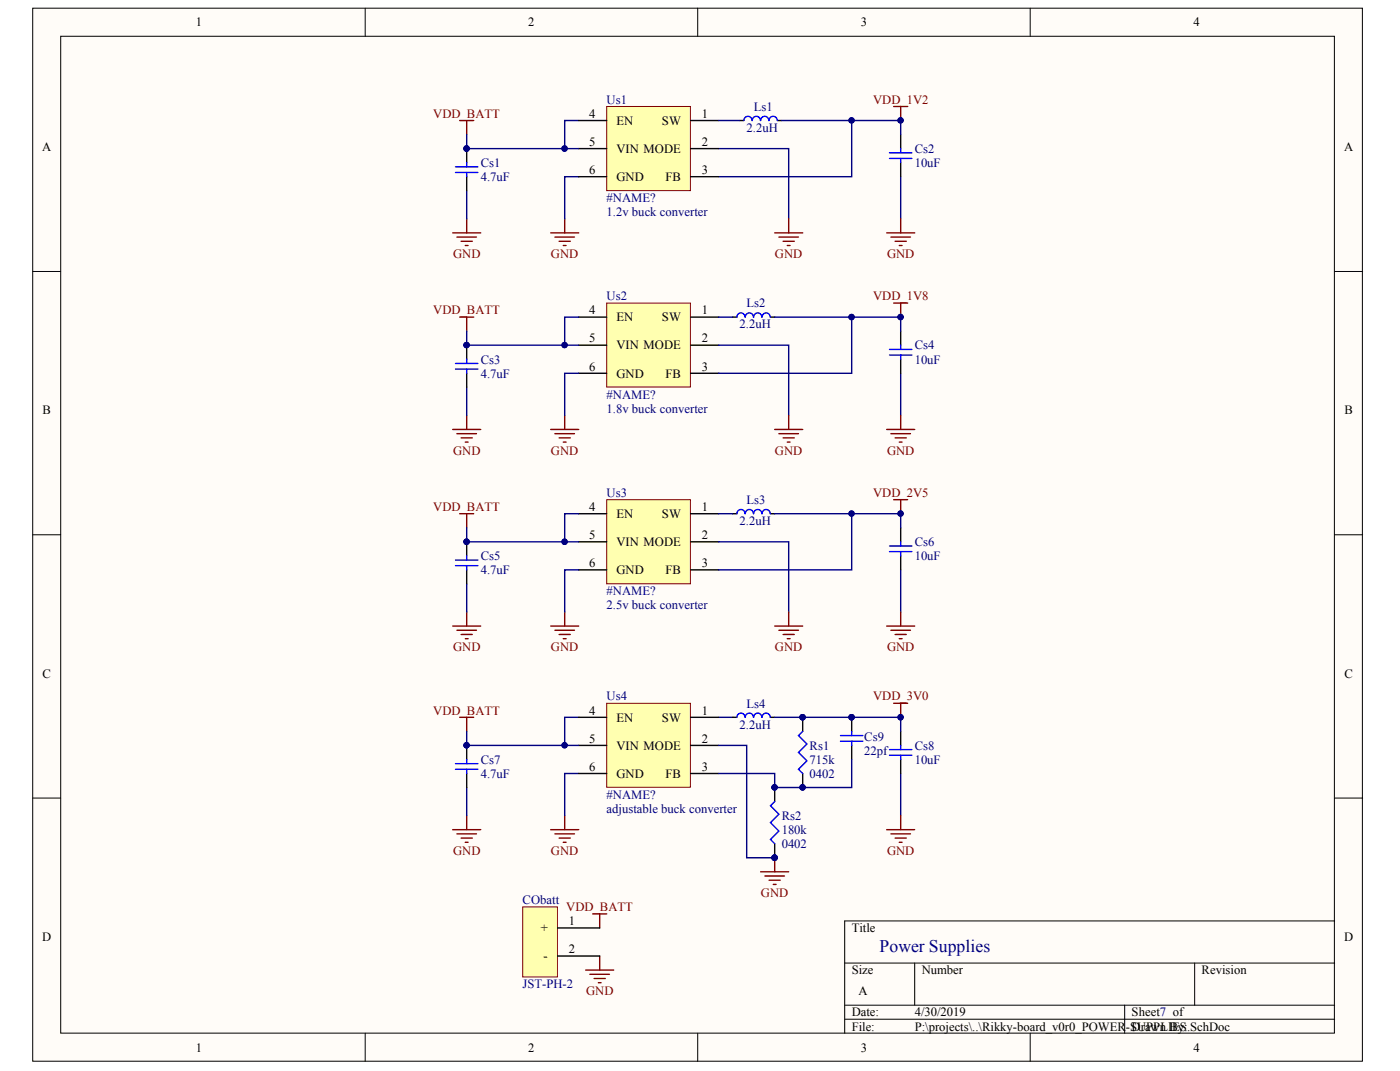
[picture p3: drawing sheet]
<svg xmlns="http://www.w3.org/2000/svg" width="271mm" height="207mm" viewBox="0 0 271 207" stroke-linecap="round" stroke-linejoin="round" font-family="sans-serif">
<defs><g id="words">
<text font-size="3.4" fill="#000080" x="170.2" y="184.1">Power Supplies</text>
<g font-size="2.4">
<text x="37.9" y="5.1">1</text>
<text x="102.2" y="5.1">2</text>
<text x="166.6" y="5.1">3</text>
<text x="230.9" y="5.1">4</text>
<text x="114" y="22.8">4</text>
<text x="135.8" y="22.8">1</text>
<text x="8.1" y="29.2">A</text>
<text x="114" y="28.2">5</text>
<text x="119.3" y="24.1">EN</text>
<text x="119.3" y="29.6">VIN MODE</text>
<text x="128.1" y="24.1">SW</text>
<text x="135.8" y="28.2">2</text>
<text x="260.1" y="29.2">A</text>
<text x="114" y="33.6">6</text>
<text x="119.3" y="35">GND</text>
<text x="128.8" y="35">FB</text>
<text x="135.8" y="33.6">3</text>
<text x="114" y="60.8">4</text>
<text x="119.3" y="62.2">EN</text>
<text x="128.1" y="62.2">SW</text>
<text x="135.8" y="60.8">1</text>
<text x="114" y="66.2">5</text>
<text x="114" y="71.6">6</text>
<text x="119.3" y="67.6">VIN MODE</text>
<text x="135.8" y="66.2">2</text>
<text x="135.8" y="71.6">3</text>
<text x="119.3" y="73">GND</text>
<text x="128.8" y="73">FB</text>
<text x="8.2" y="80.1">B</text>
<text x="260.2" y="80.1">B</text>
<text x="114" y="98.8">4</text>
<text x="119.3" y="100.2">EN</text>
<text x="128.1" y="100.2">SW</text>
<text x="135.8" y="98.8">1</text>
<text x="114" y="104.2">5</text>
<text x="119.3" y="105.6">VIN MODE</text>
<text x="135.8" y="104.2">2</text>
<text x="114" y="109.7">6</text>
<text x="119.3" y="111">GND</text>
<text x="128.8" y="111">FB</text>
<text x="135.8" y="109.7">3</text>
<text x="8.2" y="131">C</text>
<text x="260.2" y="131">C</text>
<text x="114" y="138.2">4</text>
<text x="114" y="143.6">5</text>
<text x="119.3" y="139.5">EN</text>
<text x="128.1" y="139.5">SW</text>
<text x="135.8" y="138.2">1</text>
<text x="135.8" y="143.6">2</text>
<text x="114" y="149">6</text>
<text x="119.3" y="145">VIN MODE</text>
<text x="135.8" y="149">3</text>
<text x="119.3" y="150.4">GND</text>
<text x="128.8" y="150.4">FB</text>
<text x="110.1" y="178.9">1</text>
<text x="8.1" y="181.9">D</text>
<text x="104.6" y="180.2">+</text>
<text x="105.2" y="185.7">-</text>
<text x="110.1" y="184.3">2</text>
<text x="164.8" y="180.2">Title</text>
<text x="260.1" y="181.9">D</text>
<text x="164.8" y="188.4">Size</text>
<text x="178.4" y="188.4">Number</text>
<text x="232.5" y="188.4">Revision</text>
<text x="164.8" y="196.5">Date:</text>
<text x="166.2" y="192.5">A</text>
<text x="177" y="196.5">4/30/2019</text>
<text x="219" y="196.5">Sheet7 of</text>
<text x="37.9" y="203.3">1</text>
<text x="102.2" y="203.3">2</text>
<text x="164.8" y="199.3">File:</text>
<text x="166.6" y="203.3">3</text>
<text x="177" y="199.3">P:\projects\..\Rikky-board_v0r0_POWER-SUPPLIES.SchDoc</text>
<text x="219" y="199.3">Drawn By:</text>
<text x="230.9" y="203.3">4</text>
</g>
<g font-size="2.4" fill="#800000">
<text x="83.8" y="22.8">VDD_BATT</text>
<text x="169" y="20">VDD_1V2</text>
<text x="87.7" y="49.9">GND</text>
<text x="106.6" y="49.9">GND</text>
<text x="150" y="49.9">GND</text>
<text x="171.7" y="49.9">GND</text>
<text x="169" y="58.1">VDD_1V8</text>
<text x="83.8" y="60.8">VDD_BATT</text>
<text x="87.7" y="87.9">GND</text>
<text x="106.6" y="87.9">GND</text>
<text x="150" y="87.9">GND</text>
<text x="171.7" y="87.9">GND</text>
<text x="83.8" y="98.8">VDD_BATT</text>
<text x="169" y="96.1">VDD_2V5</text>
<text x="87.7" y="125.9">GND</text>
<text x="106.6" y="125.9">GND</text>
<text x="150" y="125.9">GND</text>
<text x="171.7" y="125.9">GND</text>
<text x="169" y="135.4">VDD_3V0</text>
<text x="83.8" y="138.2">VDD_BATT</text>
<text x="87.7" y="165.3">GND</text>
<text x="106.6" y="165.3">GND</text>
<text x="171.7" y="165.3">GND</text>
<text x="147.3" y="173.4">GND</text>
<text x="109.6" y="176.2">VDD_BATT</text>
<text x="113.4" y="192.5">GND</text>
</g>
<g font-size="2.4" fill="#000080">
<text x="117.4" y="20">Us1</text>
<text x="145.9" y="21.4">Ls1</text>
<text x="144.5" y="25.5">2.2uH</text>
<text x="177" y="29.6">Cs2</text>
<text x="93" y="35">4.7uF</text>
<text x="93" y="32.3">Cs1</text>
<text x="177" y="32.3">10uF</text>
<text x="117.4" y="41.8">1.2v buck converter</text>
<text x="117.4" y="39.1">#NAME?</text>
<text x="117.4" y="58.1">Us2</text>
<text x="144.5" y="59.4">Ls2</text>
<text x="143.1" y="63.5">2.2uH</text>
<text x="93" y="70.3">Cs3</text>
<text x="177" y="70.3">10uF</text>
<text x="177" y="67.6">Cs4</text>
<text x="93" y="73">4.7uF</text>
<text x="117.4" y="77.1">#NAME?</text>
<text x="117.4" y="79.8">1.8v buck converter</text>
<text x="117.4" y="96.1">Us3</text>
<text x="143.1" y="101.5">2.2uH</text>
<text x="144.5" y="97.4">Ls3</text>
<text x="177" y="105.6">Cs6</text>
<text x="93" y="111">4.7uF</text>
<text x="93" y="108.3">Cs5</text>
<text x="177" y="108.3">10uF</text>
<text x="117.4" y="117.8">2.5v buck converter</text>
<text x="117.4" y="115.1">#NAME?</text>
<text x="117.4" y="135.4">Us4</text>
<text x="144.5" y="136.8">Ls4</text>
<text x="143.1" y="140.9">2.2uH</text>
<text x="167.3" y="143.3">Cs9</text>
<text x="93" y="147.7">Cs7</text>
<text x="156.7" y="147.7">715k</text>
<text x="156.7" y="145">Rs1</text>
<text x="167.3" y="146">22pf</text>
<text x="177" y="147.7">10uF</text>
<text x="177" y="145">Cs8</text>
<text x="93" y="150.4">4.7uF</text>
<text x="117.4" y="154.5">#NAME?</text>
<text x="156.7" y="150.4">0402</text>
<text x="117.4" y="157.2">adjustable buck converter</text>
<text x="151.3" y="161.3">180k</text>
<text x="151.3" y="158.5">Rs2</text>
<text x="151.3" y="164">0402</text>
<text x="101.1" y="174.8">CObatt</text>
<text x="101.1" y="191.1">JST-PH-2</text>
</g>
</g></defs>
<g fill="#fffcf8" stroke="#000" stroke-width=".19">
<path d="M6.3 1.6h257.4v203.6h-257.4z"/>
<path d="M11.7 7h246.5v192.8h-246.5z"/>
</g>
<g fill="none" stroke="#000" stroke-width=".19">
<path d="M70.7 1.6v5.4M135 1.6v5.4M199.4 1.6v5.4M6.3 52.5h5.4M258.3 52.5h5.4M6.3 103.4h5.4M258.3 103.4h5.4M6.3 154.3h5.4M258.3 154.3h5.4M258.3 178.1h-94.8v21.7M70.7 199.8v5.4M135 199.8v5.4"/>
<path d="M163.5 186.2h94.8M163.5 194.4h94.8M163.5 197.1h94.8M177 186.2v8.2M199.4 199.8v5.4M217.7 194.4v5.4M231.2 186.2v8.2"/>
</g>
<g fill="none" stroke="#800000" stroke-width=".27">
<path d="M89 23.3h2.7M90.3 23.3v2.7M172.9 20.6h2.8M174.3 20.6v2.7M87.6 45h5.4M88.4 45.8h3.8M89.2 46.7h2.2M90 47.5h.6M90.3 42.3v2.7M106.6 45h5.4M107.4 45.8h3.8M108.2 46.7h2.2"/>
<path d="M109 47.5h.6M109.3 42.3v2.7M149.9 45h5.4M150.7 45.8h3.8M151.5 46.7h2.2M152.4 47.5h.5M152.6 42.3v2.7M171.6 45h5.4M172.4 45.8h3.8M173.2 46.7h2.2M174 47.5h.6M174.3 42.3v2.7"/>
</g>
<path d="M90.3 36.9v5.4M112 34.2h-2.7v8.1M112 23.3h-2.7v5.4M139.1 28.7h13.5v13.6M164.8 23.3v10.9h-25.7M174.3 34.2v8.1" fill="none" stroke="#000080" stroke-width=".27"/>
<g fill="#000080" stroke="#000080" stroke-width=".19">
<circle cx="109.2" cy="28.7" r=".52"/>
<circle cx="164.8" cy="23.3" r=".52"/>
<circle cx="174.3" cy="23.3" r=".52"/>
</g>
<path d="M143.1 23.3h.9M150.5 23.3h.8" fill="none" stroke="#000" stroke-width=".27"/>
<path d="M145.5 23.3a.79 .79 0 0 0-.8-.8 .79 .79 0 0 0-.7 .8M147.2 23.3a.79 .79 0 0 0-.8-.8 .79 .79 0 0 0-.8 .8M148.8 23.3a.79 .79 0 0 0-.8-.8 .79 .79 0 0 0-.8 .8M150.4 23.3a.79 .79 0 0 0-.8-.8 .79 .79 0 0 0-.8 .8" fill="none" stroke="#00f" stroke-width=".27"/>
<path d="M117.4 58.6h16.2v16.2h-16.2z" fill="#ffffb0" stroke="#800000" stroke-width=".19"/>
<path d="M112 61.3h5.4M112 66.7h5.4M112 72.2h5.4M133.7 61.3h5.4M133.7 66.7h5.4M133.7 72.2h5.4" fill="none" stroke="#000" stroke-width=".27"/>
<g fill="none" stroke="#800000" stroke-width=".27">
<path d="M172.9 58.6h2.8M174.3 58.6v2.7M89 61.3h2.7M90.3 61.3v2.7M87.6 83h5.4M88.4 83.9h3.8M89.2 84.7h2.2M90 85.5h.6M90.3 80.3v2.7M106.6 83h5.4M107.4 83.9h3.8M108.2 84.7h2.2"/>
<path d="M109 85.5h.6M109.3 80.3v2.7M149.9 83h5.4M150.7 83.9h3.8M151.5 84.7h2.2M152.4 85.5h.5M152.6 80.3v2.7M171.6 83h5.4M172.4 83.9h3.8M173.2 84.7h2.2M174 85.5h.6M174.3 80.3v2.7"/>
</g>
<path d="M90.3 74.9v5.4M112 72.2h-2.7v8.1M112 61.3h-2.7v5.4M139.1 66.7h13.5v13.6M164.8 61.3v10.9h-25.7M174.3 72.2v8.1" fill="none" stroke="#000080" stroke-width=".27"/>
<g fill="#000080" stroke="#000080" stroke-width=".19">
<circle cx="109.3" cy="66.7" r=".52"/>
<circle cx="164.8" cy="61.3" r=".52"/>
<circle cx="174.3" cy="61.3" r=".52"/>
</g>
<path d="M117.4 96.6h16.2v16.3h-16.2z" fill="#ffffb0" stroke="#800000" stroke-width=".19"/>
<path d="M141.8 61.3h.8M149.1 61.3h.8M112 99.3h5.4M133.7 99.3h5.4M141.8 99.3h.8M149.1 99.3h.8M112 104.8h5.4M112 110.2h5.4M133.7 104.8h5.4M133.7 110.2h5.4" fill="none" stroke="#000" stroke-width=".27"/>
<g fill="none" stroke="#800000" stroke-width=".27">
<path d="M89 99.3h2.7M90.3 99.3v2.7M172.9 96.6h2.8M174.3 96.6v2.7M90.3 118.3v2.7M109.3 118.3v2.7M152.6 118.3v2.7M174.3 118.3v2.7M87.6 121h5.4M88.4 121.9h3.8M89.2 122.7h2.2M90 123.5h.6"/>
<path d="M106.6 121h5.4M107.4 121.9h3.8M108.2 122.7h2.2M109 123.5h.6M149.9 121h5.4M150.7 121.9h3.8M151.5 122.7h2.2M152.4 123.5h.5M171.6 121h5.4M172.4 121.9h3.8M173.2 122.7h2.2M174 123.5h.6"/>
</g>
<path d="M112 99.3h-2.7v5.5M164.8 99.3v10.9h-25.7M90.3 112.9v5.4M112 110.2h-2.7v8.1M139.1 104.8h13.5v13.5M174.3 110.2v8.1" fill="none" stroke="#000080" stroke-width=".27"/>
<g fill="#000080" stroke="#000080" stroke-width=".19">
<circle cx="109.2" cy="104.7" r=".52"/>
<circle cx="164.8" cy="99.3" r=".52"/>
<circle cx="174.3" cy="99.3" r=".52"/>
</g>
<path d="M144.2 61.3a.79 .79 0 0 0-.8-.8 .79 .79 0 0 0-.8 .8M145.8 61.3a.79 .79 0 0 0-.8-.8 .79 .79 0 0 0-.8 .8M147.4 61.3a.79 .79 0 0 0-.8-.8 .79 .79 0 0 0-.7 .8M149.1 61.3a.79 .79 0 0 0-.8-.8 .79 .79 0 0 0-.8 .8M144.2 99.3a.79 .79 0 0 0-.8-.8 .79 .79 0 0 0-.8 .8M145.8 99.3a.79 .79 0 0 0-.8-.8 .79 .79 0 0 0-.8 .8M147.4 99.3a.79 .79 0 0 0-.8-.8 .79 .79 0 0 0-.7 .8M149.1 99.3a.79 .79 0 0 0-.8-.8 .79 .79 0 0 0-.8 .8" fill="none" stroke="#00f" stroke-width=".27"/>
<path d="M117.4 20.6h16.2v16.3h-16.2z" fill="#ffffb0" stroke="#800000" stroke-width=".19"/>
<g fill="none" stroke="#000" stroke-width=".27">
<path d="M90.3 28.7v2.7M90.3 34.2v2.7M112 23.3h5.4M112 28.7h5.4M112 34.2h5.4M133.7 23.3h5.4M133.7 28.7h5.4M133.7 34.2h5.4M174.3 26v2.7M174.3 31.4v2.8M90.3 66.7v2.8M90.3 72.2v2.7"/>
<path d="M174.3 64v2.7M174.3 69.5v2.7M90.3 104.8v2.7M90.3 110.2v2.7M174.3 102v2.8M174.3 107.5v2.7M141.8 138.7h.8M149.1 138.7h.8M149.9 152.3v2.7M149.9 163.1v2.7"/>
</g>
<g fill="none" stroke="#000080" stroke-width=".27">
<path d="M90.3 26v2.7h21.7M139.1 23.3h4M151.3 23.3h23v2.7M90.3 64v2.7h21.7M139.1 61.3h2.7M149.9 61.3h24.4v2.7M139.1 99.3h2.7M149.9 99.3h24.4v2.7M90.3 102v2.8h21.7M112 138.7h-2.7v5.4M139.1 138.7h2.7M90.3 152.3v5.4"/>
<path d="M112 149.6h-2.7v8.1M174.3 149.6v8.1"/>
</g>
<g fill="#000080" stroke="#000080" stroke-width=".19">
<circle cx="90.3" cy="28.7" r=".52"/>
<circle cx="90.3" cy="66.7" r=".52"/>
<circle cx="90.3" cy="104.7" r=".52"/>
<circle cx="109.2" cy="28.7" r=".52"/>
<circle cx="109.3" cy="66.7" r=".52"/>
<circle cx="109.2" cy="104.7" r=".52"/>
<circle cx="164.8" cy="23.3" r=".52"/>
<circle cx="174.3" cy="23.3" r=".52"/>
<circle cx="164.8" cy="61.3" r=".52"/>
<circle cx="174.3" cy="61.3" r=".52"/>
<circle cx="164.8" cy="99.3" r=".52"/>
<circle cx="174.3" cy="99.3" r=".52"/>
<circle cx="109.3" cy="144.1" r=".52"/>
<circle cx="174.3" cy="138.7" r=".52"/>
<circle cx="149.9" cy="165.8" r=".52"/>
<circle cx="149.9" cy="152.2" r=".52"/>
</g>
<g fill="none" stroke="#00f" stroke-width=".27">
<path d="M88.1 32.3h4.4M88.1 33.4h4.4M90.3 31.4v.9M90.3 33.4v.8M172.1 29.5h4.4M172.1 30.6h4.4M174.3 28.7v.8M174.3 30.6v.8M88.1 70.3h4.4M88.1 71.4h4.4M90.3 69.5v.8M90.3 71.4v.8"/>
<path d="M172.1 67.6h4.4M172.1 68.6h4.4M174.3 66.7v.9M174.3 68.6v.9M88.1 108.3h4.4M88.1 109.4h4.4M90.3 107.5v.8M90.3 109.4v.8M172.1 105.6h4.4M172.1 106.7h4.4M174.3 104.8v.8M174.3 106.7v.8"/>
<path d="M144.2 138.7a.79 .79 0 0 0-.8-.8 .79 .79 0 0 0-.8 .8M145.8 138.7a.79 .79 0 0 0-.8-.8 .79 .79 0 0 0-.8 .8M147.4 138.7a.79 .79 0 0 0-.8-.8 .79 .79 0 0 0-.7 .8M149.1 138.7a.79 .79 0 0 0-.8-.8 .79 .79 0 0 0-.8 .8M149.9 155l-.8 .8 1.6 1.6-1.6 1.7 1.6 1.6-1.6 1.6 .8 .8"/>
</g>
<g fill="none" stroke="#800000" stroke-width=".27">
<path d="M89 138.7h2.7M90.3 138.7v2.7M172.9 136h2.8M174.3 136v2.7M90.3 157.7v2.7M109.3 157.7v2.7M174.3 157.7v2.7M87.6 160.4h5.4M88.4 161.2h3.8M89.2 162h2.2M90 162.9h.6M106.6 160.4h5.4"/>
<path d="M107.4 161.2h3.8M108.2 162h2.2M109 162.9h.6M147.2 168.6h5.4M148 169.4h3.8M148.8 170.2h2.2M149.6 171h.6M149.9 165.8v2.8M171.6 160.4h5.4M172.4 161.2h3.8M173.2 162h2.2M174 162.9h.6"/>
</g>
<path d="M117.4 136h16.2v16.2h-16.2z" fill="#ffffb0" stroke="#800000" stroke-width=".19"/>
<g fill="none" stroke="#000" stroke-width=".27">
<path d="M112 138.7h5.4M133.7 138.7h5.4M155.3 138.7v2.7M164.8 138.7v2.7M90.3 144.1v2.7M90.3 149.6v2.7M112 144.1h5.4M112 149.6h5.4M133.7 144.1h5.4M133.7 149.6h5.4M155.3 149.6v2.7M164.8 144.1v2.7"/>
<path d="M174.3 141.4v2.7M174.3 146.8v2.8"/>
</g>
<g fill="#000080" stroke="#000080" stroke-width=".19">
<circle cx="164.8" cy="138.7" r=".52"/>
<circle cx="149.9" cy="165.8" r=".52"/>
<circle cx="90.3" cy="144.1" r=".52"/>
<circle cx="109.3" cy="144.1" r=".52"/>
<circle cx="155.3" cy="152.2" r=".52"/>
<circle cx="155.3" cy="138.7" r=".52"/>
<circle cx="174.3" cy="138.7" r=".52"/>
<circle cx="149.9" cy="152.2" r=".52"/>
</g>
<g fill="none" stroke="#00f" stroke-width=".27">
<path d="M88.1 147.7h4.4M88.1 148.7h4.4M90.3 146.8v.9M90.3 148.7v.9M155.3 141.4l-.8 .8 1.7 1.7-1.7 1.6 1.7 1.6-1.7 1.6 .8 .9M162.7 142.2h4.3M162.7 143.3h4.3M164.8 141.4v.8M164.8 143.3v.8M172.1 144.9h4.4M172.1 146h4.4M174.3 144.1v.8"/>
<path d="M174.3 146v.8"/>
</g>
<path d="M149.9 138.7h24.4v2.7M90.3 141.4v2.7h21.7M139.1 144.1h5.4v21.7h5.4M164.8 146.8v5.5h-14.9v-2.7h-10.8" fill="none" stroke="#000080" stroke-width=".27"/>
<path d="M114.7 176.7h2.7M116.1 176.7v2.7M113.3 187.6h5.5M114.2 188.4h3.8M115 189.2h2.1M115.8 190h.5M116.1 184.9v2.7" fill="none" stroke="#800000" stroke-width=".27"/>
<path d="M101.2 175.4h6.7v13.5h-6.7z" fill="#ffffb0" stroke="#800000" stroke-width=".19"/>
<path d="M107.9 179.4h8.2M107.9 184.9h8.2" fill="none" stroke="#000" stroke-width=".27"/>
<use href="#words"/>
</svg>
